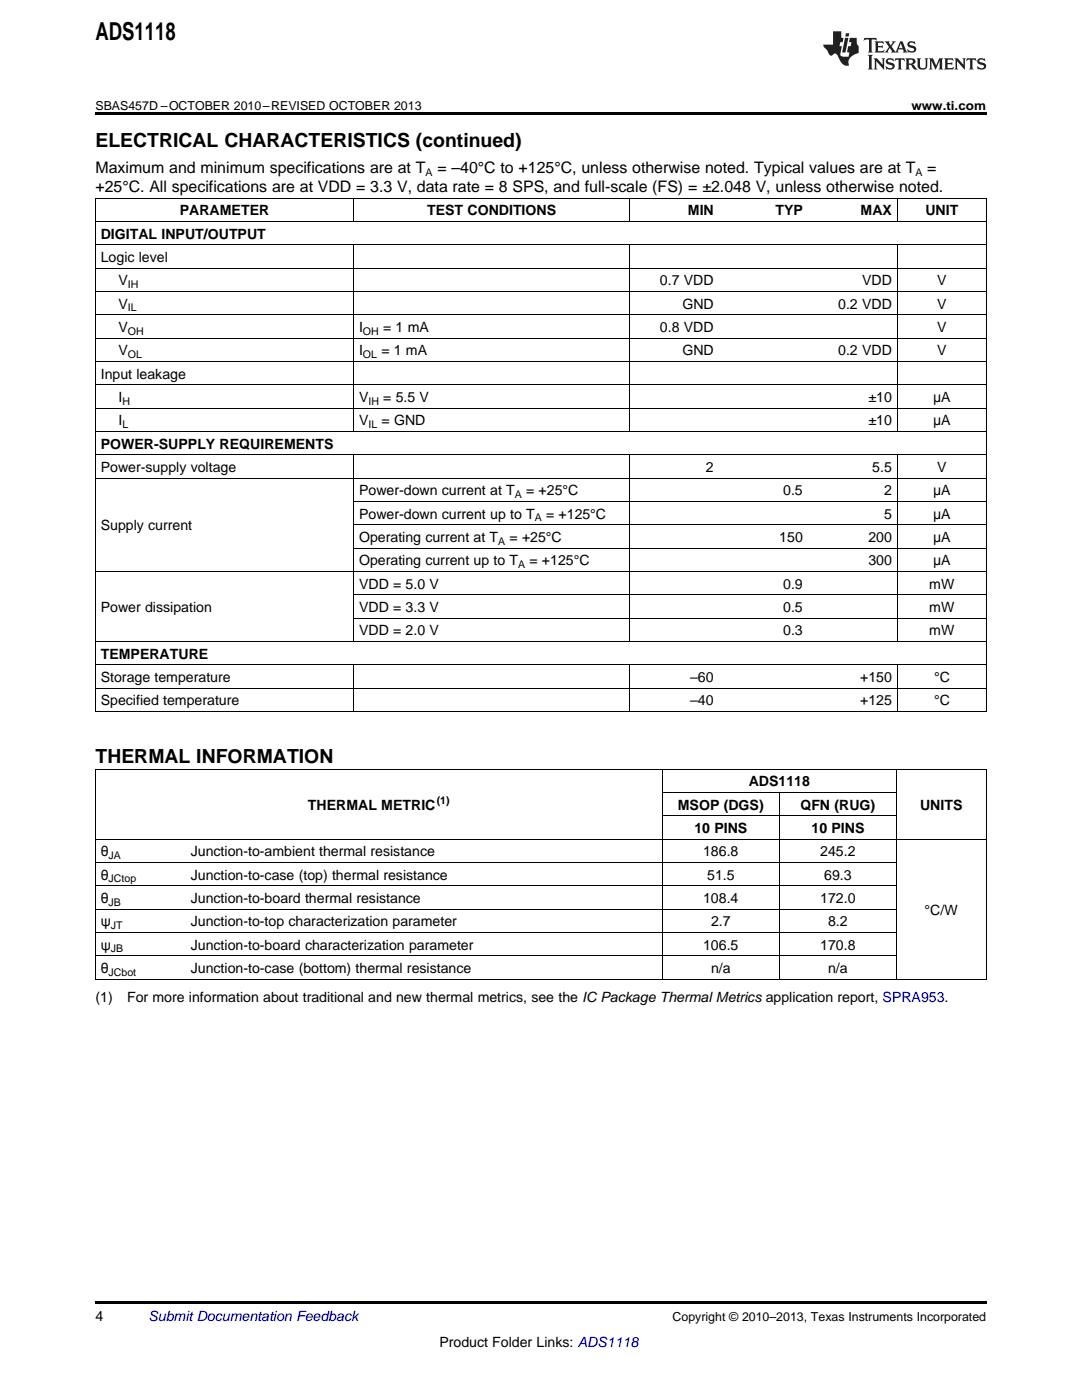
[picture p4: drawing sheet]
<svg xmlns="http://www.w3.org/2000/svg" width="216mm" height="279mm" viewBox="0 0 216 279" stroke-linecap="round" stroke-linejoin="round" font-family="sans-serif">
<defs><g id="words">
<text font-size="4.9" x="19" y="7.9">ADS1118</text>
<g font-size="3.9">
<text x="19" y="29.3">ELECTRICAL CHARACTERISTICS (continued)</text>
<text x="19" y="152.3">THERMAL INFORMATION</text>
</g>
<g font-size="3.2">
<text x="19" y="34.4">Maximum and minimum specifications are at T</text>
<text x="87.3" y="34.4">= –40°C to +125°C, unless otherwise noted. Typical values are at T</text>
<text x="185" y="34.4">=</text>
<text x="19" y="38.3">+25°C. All specifications are at VDD = 3.3 V, data rate = 8 SPS, and full-scale (FS) = ±2.048 V, unless otherwise noted.</text>
</g>
<g font-size="2.8">
<text x="20.1" y="47.6">DIGITAL INPUT/OUTPUT</text>
<text x="35.9" y="43">PARAMETER</text>
<text x="85.2" y="43">TEST CONDITIONS</text>
<text x="137.3" y="43">MIN</text>
<text x="154.7" y="43">TYP</text>
<text x="171.7" y="43">MAX</text>
<text x="184.6" y="43">UNIT</text>
<text x="20.1" y="52.3">Logic level</text>
<text x="23.6" y="56.9">V</text>
<text x="131.7" y="56.9">0.7 VDD</text>
<text x="172" y="56.9">VDD</text>
<text x="187" y="56.9">V</text>
<text x="23.6" y="61.6">V</text>
<text x="136.2" y="61.6">GND</text>
<text x="167.3" y="61.6">0.2 VDD</text>
<text x="187" y="61.6">V</text>
<text x="23.6" y="66.3">V</text>
<text x="23.6" y="70.9">V</text>
<text x="71.6" y="66.3">I</text>
<text x="71.6" y="70.9">I</text>
<text x="76.1" y="70.9">= 1 mA</text>
<text x="76.4" y="66.3">= 1 mA</text>
<text x="131.7" y="66.3">0.8 VDD</text>
<text x="136.2" y="70.9">GND</text>
<text x="167.3" y="70.9">0.2 VDD</text>
<text x="187" y="66.3">V</text>
<text x="187" y="70.9">V</text>
<text x="20.1" y="75.6">Input leakage</text>
<text x="23.6" y="80.2">I</text>
<text x="71.6" y="80.2">V</text>
<text x="76.5" y="80.2">= 5.5 V</text>
<text x="173.3" y="80.2">±10</text>
<text x="186.2" y="80.2">μA</text>
<text x="20.1" y="89.5">POWER-SUPPLY REQUIREMENTS</text>
<text x="23.6" y="84.9">I</text>
<text x="71.6" y="84.9">V</text>
<text x="76.1" y="84.9">= GND</text>
<text x="173.3" y="84.9">±10</text>
<text x="186.2" y="84.9">μA</text>
<text x="20.1" y="94.2">Power-supply voltage</text>
<text x="140.9" y="94.2">2</text>
<text x="174.1" y="94.2">5.5</text>
<text x="187" y="94.2">V</text>
<text x="71.6" y="98.8">Power-down current at T</text>
<text x="105" y="98.8">= +25°C</text>
<text x="156.3" y="98.8">0.5</text>
<text x="176.4" y="98.8">2</text>
<text x="186.2" y="98.8">μA</text>
<text x="20.1" y="105.8">Supply current</text>
<text x="71.6" y="103.5">Power-down current up to T</text>
<text x="109" y="103.5">= +125°C</text>
<text x="176.4" y="103.5">5</text>
<text x="186.2" y="103.5">μA</text>
<text x="71.6" y="108.2">Operating current at T</text>
<text x="71.6" y="112.8">Operating current up to T</text>
<text x="101.7" y="108.2">= +25°C</text>
<text x="105.7" y="112.8">= +125°C</text>
<text x="155.5" y="108.2">150</text>
<text x="173.3" y="108.2">200</text>
<text x="173.3" y="112.8">300</text>
<text x="186.2" y="108.2">μA</text>
<text x="186.2" y="112.8">μA</text>
<text x="71.6" y="117.5">VDD = 5.0 V</text>
<text x="156.3" y="117.5">0.9</text>
<text x="185.4" y="117.5">mW</text>
<text x="20.1" y="122.1">Power dissipation</text>
<text x="71.6" y="122.1">VDD = 3.3 V</text>
<text x="156.3" y="122.1">0.5</text>
<text x="185.4" y="122.1">mW</text>
<text x="20.1" y="131.4">TEMPERATURE</text>
<text x="71.6" y="126.8">VDD = 2.0 V</text>
<text x="156.3" y="126.8">0.3</text>
<text x="185.4" y="126.8">mW</text>
<text x="20.1" y="136.1">Storage temperature</text>
<text x="137.7" y="136.1">–60</text>
<text x="171.6" y="136.1">+150</text>
<text x="186.4" y="136.1">°C</text>
<text x="20.1" y="140.8">Specified temperature</text>
<text x="137.7" y="140.8">–40</text>
<text x="171.6" y="140.8">+125</text>
<text x="186.4" y="140.8">°C</text>
<text x="61.5" y="161.6">THERMAL METRIC</text>
<text x="135.3" y="161.6">MSOP (DGS)</text>
<text x="149.4" y="156.9">ADS1118</text>
<text x="159.7" y="161.6">QFN (RUG)</text>
<text x="183.6" y="161.6">UNITS</text>
<text x="138.6" y="166.2">10 PINS</text>
<text x="161.9" y="166.2">10 PINS</text>
<text x="20.1" y="170.9">θ</text>
<text x="38.1" y="170.9">Junction-to-ambient thermal resistance</text>
<text x="140.3" y="170.9">186.8</text>
<text x="163.7" y="170.9">245.2</text>
<text x="20.1" y="175.5">θ</text>
<text x="38.1" y="175.5">Junction-to-case (top) thermal resistance</text>
<text x="141.1" y="175.5">51.5</text>
<text x="164.5" y="175.5">69.3</text>
<text x="20.1" y="180.2">θ</text>
<text x="20.1" y="184.9">ψ</text>
<text x="38.1" y="180.2">Junction-to-board thermal resistance</text>
<text x="38.1" y="184.9">Junction-to-top characterization parameter</text>
<text x="140.3" y="180.2">108.4</text>
<text x="141.9" y="184.9">2.7</text>
<text x="163.7" y="180.2">172.0</text>
<text x="165.2" y="184.9">8.2</text>
<text x="184.5" y="182.5">°C/W</text>
<text x="20.1" y="189.5">ψ</text>
<text x="38.1" y="189.5">Junction-to-board characterization parameter</text>
<text x="140.3" y="189.5">106.5</text>
<text x="163.7" y="189.5">170.8</text>
<text x="20.1" y="194.2">θ</text>
<text x="38.1" y="194.2">Junction-to-case (bottom) thermal resistance</text>
<text x="141.9" y="194.2">n/a</text>
<text x="165.2" y="194.2">n/a</text>
<text x="19" y="200">(1)</text>
<text x="25.4" y="200">For more information about traditional and new thermal metrics, see the IC Package Thermal Metrics application report, SPRA953.</text>
<text x="19" y="263.6">4</text>
<text x="87.7" y="268.9">Product Folder Links: ADS1118</text>
</g>
<text font-size="2.8" fill="#0000c8" x="29.6" y="263.6">Submit Documentation Feedback</text>
<g font-size="2.5">
<text x="19" y="21.9">SBAS457D –OCTOBER 2010–REVISED OCTOBER 2013</text>
<text x="181.9" y="21.9">www.ti.com</text>
<text x="134.2" y="263.6">Copyright © 2010–2013, Texas Instruments Incorporated</text>
</g>
<g font-size="2.1">
<text x="84.9" y="35.1">A</text>
<text x="182.7" y="35.1">A</text>
<text x="25.5" y="57.5">IH</text>
<text x="25.5" y="62.2">IL</text>
<text x="25.5" y="66.8">OH</text>
<text x="25.5" y="71.5">OL</text>
<text x="72.4" y="66.8">OH</text>
<text x="72.4" y="71.5">OL</text>
<text x="24.4" y="80.8">H</text>
<text x="73.5" y="80.8">IH</text>
<text x="24.4" y="85.4">L</text>
<text x="73.5" y="85.4">IL</text>
<text x="102.7" y="99.4">A</text>
<text x="106.7" y="104.1">A</text>
<text x="99.4" y="108.7">A</text>
<text x="103.4" y="113.4">A</text>
<text x="87.1" y="160.4">(1)</text>
<text x="21.7" y="171.4">JA</text>
<text x="21.7" y="176.1">JCtop</text>
<text x="21.7" y="180.8">JB</text>
<text x="22.1" y="185.4">JT</text>
<text x="22.1" y="190.1">JB</text>
<text x="21.7" y="194.7">JCbot</text>
</g>
</g></defs>
<path d="M19 22.5h177.8v.5h-177.8zM19 259.7h177.8v.5h-177.8z" fill="#000"/>
<g fill="none" stroke="#000" stroke-width=".2">
<path d="M19 39.5h177.8M19.1 39.6v102.4M70.5 39.6v4.6M125.7 39.6v4.6M179 39.6v4.6M196.8 39.6v102.4M19 58.2h177.8M19 53.5h177.8M19 48.8h177.8M19 44.2h177.8M70.5 48.9v37.2M125.7 48.9v37.2"/>
<path d="M179 48.9v37.2M19 76.8h177.8M19 72.1h177.8M19 67.5h177.8M19 62.8h177.8M19 95.4h177.8M19 90.8h177.8M19 86.1h177.8M19 81.4h177.8M70.5 90.8v37.3M125.7 90.8v37.3M179 90.8v37.3"/>
<path d="M19 114h177.8M70.6 118.7h126.2M70.6 109.4h126.2M70.6 104.7h126.2M70.6 100.1h126.2M19 137.3h177.8M19 132.7h177.8M19 128h177.8M70.5 132.7v9.3M70.6 123.3h126.2M125.7 132.7v9.3M179 132.7v9.3"/>
<path d="M19 153.5h177.8M19 142h177.8M19.1 153.5v41.9M132.1 153.5v41.9M132.2 158.1h46.7M155.5 158.2v37.2M178.8 153.5v41.9M196.8 153.5v41.9M19 176.8h159.9M19 172.1h159.9M19 167.4h177.8M132.2 162.8h46.7"/>
<path d="M19 195.4h177.8M19 190.7h159.9M19 186.1h159.9M19 181.4h159.9"/>
</g>
<g fill="#231f20">
<path d="M172.5 7.6l-.1 .5 .4-.2h.6v.1v2.1l-.2 .4h.9l-.2-.4v-2.1l.1-.1h.5l.5 .2-.2-.5zM174.5 8.3l.2 .3v1.5l-.2 .4h1.8l.2-.6a1.04 1.04 0 0 1-1.3 .2v-.7h.6l.3 .2v-.6l-.3 .2h-.6v-.6l.8-.1 .4 .3-.2-.5zM176.5 8.3l.9 1.1-.9 1.1h.8l-.2-.2 .4-.7 .5 .7-.2 .2h1.5l-.2-.2 .2-.4h.9l.1 .4-.2 .2h1l-.3-.3-.7-1.9h-.5l-.9 2-.8-1 .9-1h-.8l.1 .3-.4 .5-.3-.6 .1-.2zM179.7 8.6l.4 1h-.7zM181.3 8.4a.63 .63 0 0 0-.2 .7 .63 .63 0 0 0 .6 .4l.6 .2 .1 .2a.75 .75 0 0 1-.7 .4 .75 .75 0 0 1-.6-.5l.1 .7 .1-.1a1.11 1.11 0 0 0 1.5-.6 1.13 1.13 0 0 0-1.2-.8l-.1-.4a1.04 1.04 0 0 1 1.2 .2l-.2-.5-.2 .1-.4-.2zM173.2 10.9l.2 .4v2.2l-.2 .4h1l-.3-.4v-2.2l.3-.4zM174.3 11.6l.3 .4v1.5l-.3 .4h.8l-.2-.4v-1.3l1.5 1.7v-1.9l.2-.4h-.7l.2 .4v.9l-1.1-1.3zM177 11.8a.62 .62 0 0 0-.2 .7 .62 .62 0 0 0 .6 .4l.6 .1 .1 .3a.76 .76 0 0 1-.7 .3 .76 .76 0 0 1-.7-.4l.2 .7 .1-.1a1.11 1.11 0 0 0 1.5-.6 1.13 1.13 0 0 0-1.2-.8l-.1-.4a1.04 1.04 0 0 1 1.2 .2l-.2-.6-.2 .1-.5-.1zM178.7 11.6l-.2 .6a.61 .61 0 0 1 .8-.3v1.6l-.2 .4h.9l-.2-.4v-1.6a.63 .63 0 0 1 .7 .3l-.1-.6zM180.6 11.6l.3 .4v1.5l-.3 .4h1l-.2-.2-.1-.8 .6 .2a.76 .76 0 0 0 1.2 .7l-1-1a.58 .58 0 0 0 .6-.5 .58 .58 0 0 0-.5-.6zM181.4 11.9h.1a.45 .45 0 0 1 .5 .1 .45 .45 0 0 1 .1 .5l-.8 .2zM182.9 11.6l.2 .2a2.17 2.17 0 0 0 .3 1.9 .99 .99 0 0 0 1.6-.6v-1.1l.2-.4h-.7l.2 .2a1.92 1.92 0 0 1-.2 1.8 .6 .6 0 0 1-.9-.5v-1.1l.2-.4zM185.4 11.6l.2 .4v1.5l-.2 .4h.7l-.2-.4v-1.4l.8 1.8 .8-1.8v1.4l-.2 .4h.9l-.2-.4v-1.5l.2-.4h-.8l-.6 1.5-.6-1.5zM188.4 11.6l.2 .4v1.5l-.2 .4h1.8l.1-.6a1.04 1.04 0 0 1-1.2 .1v-.6h.5l.4 .2v-.6l-.4 .2h-.5v-.7h.8l.3 .3-.1-.6zM190.5 11.6l.2 .4v1.5l-.2 .4h.7l-.2-.4v-1.3l1.5 1.7v-1.9l.2-.4h-.7l.2 .4v.9l-1.1-1.3zM192.9 11.6l-.1 .6a.61 .61 0 0 1 .7-.3l.1 1.6-.3 .4h1l-.3-.4 .1-1.6a.63 .63 0 0 1 .7 .3l-.1-.6zM195.2 11.8a.62 .62 0 0 0-.2 .7 .62 .62 0 0 0 .6 .4l.6 .1 .1 .3a.76 .76 0 0 1-.7 .3 .76 .76 0 0 1-.6-.4l.1 .7 .1-.1a1.11 1.11 0 0 0 1.6-.6 1.13 1.13 0 0 0-1.3-.8l-.1-.4a1.04 1.04 0 0 1 1.2 .2l-.1-.6-.2 .1-.5-.1z"/>
<path d="M166.2 6.3v2.6h-1.9v.4l.8 .9a.91 .91 0 0 0 1 .8 .56 .56 0 0 1 .5-.3 .56 .56 0 0 1 .5 .3l.4 .8a1.53 1.53 0 0 0 1.9 1.2 1.54 1.54 0 0 1 1-2.1l.9-.3v-1.4a1.52 1.52 0 0 1-.4-1.6h-1.3l-.2 .8h.5l-.2 .8h-.5l-.1 1v.2l.4 .1-.2 .8a1.93 1.93 0 0 1-1.6-.3l.3-1.8h-.5l.2-.8h.4l.2-.8h-.4v-1.3zM168.6 7.6l-.6 2.9h.7l.6-2.9zM168.8 6.6l-.1 .7h.6l.2-.7z"/>
</g>
<use href="#words"/>
</svg>
